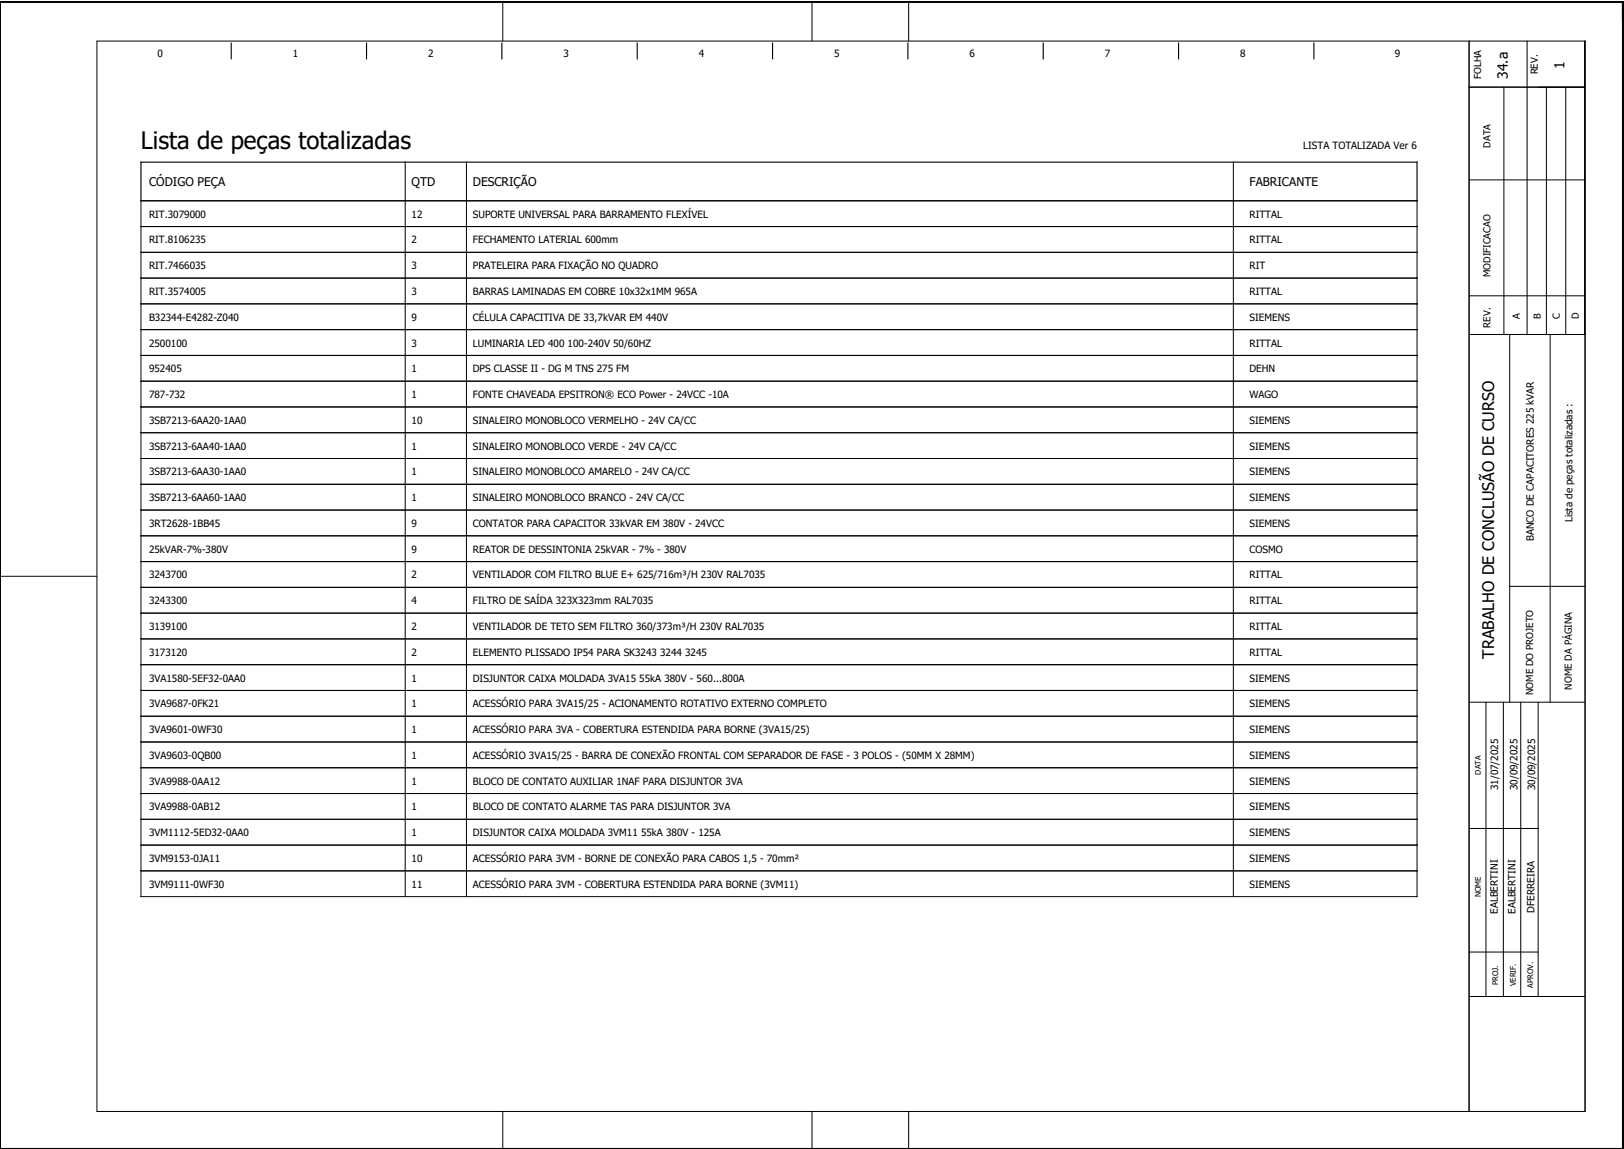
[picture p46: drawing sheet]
<svg xmlns="http://www.w3.org/2000/svg" width="504mm" height="357mm" viewBox="0 0 504 357" stroke-linecap="round" stroke-linejoin="round" font-family="sans-serif">
<defs><g id="words">
<text font-size="7.5" x="43.8" y="46.3">Lista de peças totalizadas</text>
<text font-size="5" x="463.7" y="204.4" transform="rotate(-90 463.7 204.4)">TRABALHO DE CONCLUSÃO DE CURSO</text>
<g font-size="4.3">
<text x="485.5" y="21.5" transform="rotate(-90 485.5 21.5)">1</text>
<text x="467.9" y="24.5" transform="rotate(-90 467.9 24.5)">34.a</text>
</g>
<g font-size="3.7">
<text x="46.2" y="57.8">CÓDIGO PEÇA</text>
<text x="127.8" y="57.8">QTD</text>
<text x="146.7" y="57.8">DESCRIÇÃO</text>
<text x="387.7" y="57.8">FABRICANTE</text>
</g>
<g font-size="3.1">
<text x="48.9" y="17.6">0</text>
<text x="90.9" y="17.6">1</text>
<text x="132.9" y="17.6">2</text>
<text x="174.9" y="17.6">3</text>
<text x="216.9" y="17.6">4</text>
<text x="258.9" y="17.6">5</text>
<text x="300.9" y="17.6">6</text>
<text x="342.9" y="17.6">7</text>
<text x="384.9" y="17.6">8</text>
<text x="432.9" y="17.6">9</text>
<text x="404.4" y="46.3">LISTA TOTALIZADA Ver 6</text>
<text x="46.2" y="67.6">RIT.3079000</text>
<text x="127.8" y="67.6">12</text>
<text x="146.7" y="67.6">SUPORTE UNIVERSAL PARA BARRAMENTO FLEXÍVEL</text>
<text x="387.7" y="67.6">RITTAL</text>
<text x="46.2" y="75.6">RIT.8106235</text>
<text x="127.8" y="75.6">2</text>
<text x="146.7" y="75.6">FECHAMENTO LATERIAL 600mm</text>
<text x="387.7" y="75.6">RITTAL</text>
<text x="46.2" y="83.6">RIT.7466035</text>
<text x="127.8" y="83.6">3</text>
<text x="146.7" y="83.6">PRATELEIRA PARA FIXAÇÃO NO QUADRO</text>
<text x="387.7" y="83.6">RIT</text>
<text x="46.2" y="91.6">RIT.3574005</text>
<text x="127.8" y="91.6">3</text>
<text x="146.7" y="91.6">BARRAS LAMINADAS EM COBRE 10x32x1MM 965A</text>
<text x="387.7" y="91.6">RITTAL</text>
<text x="46.2" y="99.6">B32344-E4282-Z040</text>
<text x="127.8" y="99.6">9</text>
<text x="146.7" y="99.6">CÉLULA CAPACITIVA DE 33,7kVAR EM 440V</text>
<text x="387.7" y="99.6">SIEMENS</text>
<text x="46.2" y="107.6">2500100</text>
<text x="127.8" y="107.6">3</text>
<text x="146.7" y="107.6">LUMINARIA LED 400 100-240V 50/60HZ</text>
<text x="387.7" y="107.6">RITTAL</text>
<text x="46.2" y="115.6">952405</text>
<text x="127.8" y="115.6">1</text>
<text x="146.7" y="115.6">DPS CLASSE II - DG M TNS 275 FM</text>
<text x="387.7" y="115.6">DEHN</text>
<text x="46.2" y="123.6">787-732</text>
<text x="127.8" y="123.6">1</text>
<text x="146.7" y="123.6">FONTE CHAVEADA EPSITRON® ECO Power - 24VCC -10A</text>
<text x="387.7" y="123.6">WAGO</text>
<text x="46.2" y="131.6">3SB7213-6AA20-1AA0</text>
<text x="127.8" y="131.6">10</text>
<text x="146.7" y="131.6">SINALEIRO MONOBLOCO VERMELHO - 24V CA/CC</text>
<text x="387.7" y="131.6">SIEMENS</text>
<text x="46.2" y="139.6">3SB7213-6AA40-1AA0</text>
<text x="127.8" y="139.6">1</text>
<text x="146.7" y="139.6">SINALEIRO MONOBLOCO VERDE - 24V CA/CC</text>
<text x="387.7" y="139.6">SIEMENS</text>
<text x="46.2" y="147.6">3SB7213-6AA30-1AA0</text>
<text x="127.8" y="147.6">1</text>
<text x="146.7" y="147.6">SINALEIRO MONOBLOCO AMARELO - 24V CA/CC</text>
<text x="387.7" y="147.6">SIEMENS</text>
<text x="46.2" y="155.6">3SB7213-6AA60-1AA0</text>
<text x="127.8" y="155.6">1</text>
<text x="146.7" y="155.6">SINALEIRO MONOBLOCO BRANCO - 24V CA/CC</text>
<text x="387.7" y="155.6">SIEMENS</text>
<text x="46.2" y="163.6">3RT2628-1BB45</text>
<text x="127.8" y="163.6">9</text>
<text x="146.7" y="163.6">CONTATOR PARA CAPACITOR 33kVAR EM 380V - 24VCC</text>
<text x="387.7" y="163.6">SIEMENS</text>
<text x="476" y="168" transform="rotate(-90 476 168)">BANCO DE CAPACITORES 225 kVAR</text>
<text x="488" y="162.2" transform="rotate(-90 488 162.2)">Lista de peças totalizadas :</text>
<text x="46.2" y="171.6">25kVAR-7%-380V</text>
<text x="127.8" y="171.6">9</text>
<text x="146.7" y="171.6">REATOR DE DESSINTONIA 25kVAR - 7% - 380V</text>
<text x="387.7" y="171.6">COSMO</text>
<text x="46.2" y="179.6">3243700</text>
<text x="127.8" y="179.6">2</text>
<text x="146.7" y="179.6">VENTILADOR COM FILTRO BLUE E+ 625/716m³/H 230V RAL7035</text>
<text x="387.7" y="179.6">RITTAL</text>
<text x="46.2" y="187.6">3243300</text>
<text x="127.8" y="187.6">4</text>
<text x="146.7" y="187.6">FILTRO DE SAÍDA 323X323mm RAL7035</text>
<text x="387.7" y="187.6">RITTAL</text>
<text x="46.2" y="195.6">3139100</text>
<text x="127.8" y="195.6">2</text>
<text x="146.7" y="195.6">VENTILADOR DE TETO SEM FILTRO 360/373m³/H 230V RAL7035</text>
<text x="387.7" y="195.6">RITTAL</text>
<text x="46.2" y="203.6">3173120</text>
<text x="127.8" y="203.6">2</text>
<text x="146.7" y="203.6">ELEMENTO PLISSADO IP54 PARA SK3243 3244 3245</text>
<text x="387.7" y="203.6">RITTAL</text>
<text x="46.2" y="211.6">3VA1580-5EF32-0AA0</text>
<text x="127.8" y="211.6">1</text>
<text x="146.7" y="211.6">DISJUNTOR CAIXA MOLDADA 3VA15 55kA 380V - 560...800A</text>
<text x="387.7" y="211.6">SIEMENS</text>
<text x="46.2" y="219.6">3VA9687-0FK21</text>
<text x="127.8" y="219.6">1</text>
<text x="146.7" y="219.6">ACESSÓRIO PARA 3VA15/25 - ACIONAMENTO ROTATIVO EXTERNO COMPLETO</text>
<text x="387.7" y="219.6">SIEMENS</text>
<text x="46.2" y="227.6">3VA9601-0WF30</text>
<text x="127.8" y="227.6">1</text>
<text x="146.7" y="227.6">ACESSÓRIO PARA 3VA - COBERTURA ESTENDIDA PARA BORNE (3VA15/25)</text>
<text x="387.7" y="227.6">SIEMENS</text>
<text x="46.2" y="235.6">3VA9603-0QB00</text>
<text x="127.8" y="235.6">1</text>
<text x="146.7" y="235.6">ACESSÓRIO 3VA15/25 - BARRA DE CONEXÃO FRONTAL COM SEPARADOR DE FASE - 3 POLOS - (50MM X 28MM)</text>
<text x="387.7" y="235.6">SIEMENS</text>
<text x="46.2" y="243.6">3VA9988-0AA12</text>
<text x="127.8" y="243.6">1</text>
<text x="146.7" y="243.6">BLOCO DE CONTATO AUXILIAR 1NAF PARA DISJUNTOR 3VA</text>
<text x="387.7" y="243.6">SIEMENS</text>
<text x="465" y="245.3" transform="rotate(-90 465 245.3)">31/07/2025</text>
<text x="471" y="245.3" transform="rotate(-90 471 245.3)">30/09/2025</text>
<text x="476.4" y="245.3" transform="rotate(-90 476.4 245.3)">30/09/2025</text>
<text x="46.2" y="251.6">3VA9988-0AB12</text>
<text x="127.8" y="251.6">1</text>
<text x="146.7" y="251.6">BLOCO DE CONTATO ALARME TAS PARA DISJUNTOR 3VA</text>
<text x="387.7" y="251.6">SIEMENS</text>
<text x="46.2" y="259.6">3VM1112-5ED32-0AA0</text>
<text x="127.8" y="259.6">1</text>
<text x="146.7" y="259.6">DISJUNTOR CAIXA MOLDADA 3VM11 55kA 380V - 125A</text>
<text x="387.7" y="259.6">SIEMENS</text>
<text x="46.2" y="267.6">3VM9153-0JA11</text>
<text x="127.8" y="267.6">10</text>
<text x="146.7" y="267.6">ACESSÓRIO PARA 3VM - BORNE DE CONEXÃO PARA CABOS 1,5 - 70mm²</text>
<text x="387.7" y="267.6">SIEMENS</text>
<text x="46.2" y="275.6">3VM9111-0WF30</text>
<text x="127.8" y="275.6">11</text>
<text x="146.7" y="275.6">ACESSÓRIO PARA 3VM - COBERTURA ESTENDIDA PARA BORNE (3VM11)</text>
<text x="387.7" y="275.6">SIEMENS</text>
<text x="464.8" y="283.7" transform="rotate(-90 464.8 283.7)">EALBERTINI</text>
<text x="470.3" y="283.7" transform="rotate(-90 470.3 283.7)">EALBERTINI</text>
<text x="476.2" y="283.3" transform="rotate(-90 476.2 283.3)">DFERREIRA</text>
</g>
<g font-size="3">
<text x="477.2" y="23.1" transform="rotate(-90 477.2 23.1)">REV.</text>
<text x="459.6" y="24.5" transform="rotate(-90 459.6 24.5)">FOLHA</text>
<text x="462.5" y="45.8" transform="rotate(-90 462.5 45.8)">DATA</text>
<text x="462.5" y="86" transform="rotate(-90 462.5 86)">MODIFICACAO</text>
<text x="462.5" y="101.7" transform="rotate(-90 462.5 101.7)">REV.</text>
<text x="471.7" y="98.9" transform="rotate(-90 471.7 98.9)">A</text>
<text x="478.2" y="99.2" transform="rotate(-90 478.2 99.2)">B</text>
<text x="484.1" y="99.1" transform="rotate(-90 484.1 99.1)">C</text>
<text x="489.9" y="99.2" transform="rotate(-90 489.9 99.2)">D</text>
<text x="475.7" y="215.8" transform="rotate(-90 475.7 215.8)">NOME DO PROJETO</text>
<text x="487.8" y="214.1" transform="rotate(-90 487.8 214.1)">NOME DA PÁGINA</text>
</g>
<g font-size="2.4">
<text x="459.6" y="240.4" transform="rotate(-90 459.6 240.4)">DATA</text>
<text x="459.6" y="278.5" transform="rotate(-90 459.6 278.5)">NOME</text>
<text x="464.9" y="305.9" transform="rotate(-90 464.9 305.9)">PROJ.</text>
<text x="470.4" y="306.1" transform="rotate(-90 470.4 306.1)">VERIF.</text>
<text x="475.8" y="306.6" transform="rotate(-90 475.8 306.6)">APROV.</text>
</g>
</g></defs>
<path d="M.1 .5h503.4v356h-503.4zM71.8 13.3v5M113.8 13.3v5M155.7 13.3v5M197.7 13.3v5M239.7 13.3v5M281.7 13.3v5M323.8 13.3v5M365.7 13.3v5M407.8 13.3v5M43.8 50.3h396v12h-396z" fill="none" stroke="#000" stroke-width=".35"/>
<g fill="none" stroke="#000" stroke-width=".31">
<path d="M.1 .5h503.8M.1 .8h503.8M30.1 12.7h461.8v332.3h-461.8zM156 .8v11.9M252 .8v11.9M282 .8v11.9M455.9 12.7v332.3M473.9 12.7v91.1M491.7 12.7v91.1M455.9 27.1h36M466.7 27.1v76.7M479.9 27.1v76.7"/>
<path d="M485.9 27.1v76.7M125.8 50.3v12M144.8 50.3v19.7M382.7 50.3v12M455.9 55.8h36M43.8 70.3h396M43.8 62.3h396v216h-396zM43.8 78.3h396M125.8 62.5v7.7M125.8 70.5v7.7M125.8 78.5v7.7M144.8 70.3v7.7"/>
<path d="M144.8 78.3v7.7M382.7 62.5v7.7M382.7 70.5v7.7M382.7 78.5v7.7M43.8 86.3h396M43.8 94.3h396M125.8 86.5v7.7M125.8 94.5v7.7M144.8 86.3v7.7M144.8 94.3v7.7M382.7 86.5v7.7M382.7 94.5v7.7"/>
<path d="M455.9 91.8h36M43.8 102.3h396M43.8 110.3h396M43.8 118.3h396M125.8 102.5v7.7M125.8 110.5v7.7M125.8 118.5v7.7M144.8 102.3v7.7M144.8 110.3v7.7M144.8 118.3v7.7M382.7 102.5v7.7M382.7 110.5v7.7"/>
<path d="M382.7 118.5v7.7M455.9 103.8h36M468.5 103.8v114.2M481.1 103.8v114.2M43.8 126.3h396M43.8 134.3h396M125.8 126.5v7.7M125.8 134.5v7.7M144.8 126.3v7.7M144.8 134.3v7.7M382.7 126.5v7.7M382.7 134.5v7.7"/>
<path d="M43.8 142.3h396M43.8 150.3h396M43.8 158.3h396M125.8 142.5v7.7M125.8 150.5v7.7M125.8 158.5v7.7M144.8 142.3v7.7M144.8 150.3v7.7M144.8 158.3v7.7M382.7 142.5v7.7M382.7 150.5v7.7M382.7 158.5v7.7"/>
<path d="M.1 178.9h30M43.8 166.3h396M43.8 174.3h396M125.8 166.5v7.7M125.8 174.5v7.7M144.8 166.3v7.7M144.8 174.3v7.7M382.7 166.5v7.7M382.7 174.5v7.7M43.8 182.3h396M43.8 190.3h396M43.8 198.3h396"/>
<path d="M125.8 182.5v7.7M125.8 190.5v7.7M125.8 198.5v7.7M144.8 182.3v7.7M144.8 190.3v7.7M144.8 198.3v7.7M382.7 182.5v7.7M382.7 190.5v7.7M382.7 198.5v7.7M468.5 182h23.2M43.8 206.3h396M43.8 214.3h396"/>
<path d="M125.8 206.5v7.7M125.8 214.5v7.7M144.8 206.3v7.7M144.8 214.3v7.7M382.7 206.5v7.7M382.7 214.5v7.7M455.9 218h35.8M461.1 218v91.3M466.5 218v91.3M471.9 218v91.3M477.3 218v91.3M43.8 222.3h396"/>
<path d="M43.8 230.3h396M43.8 238.3h396M125.8 222.5v7.7M125.8 230.5v7.7M125.8 238.5v7.7M144.8 222.3v7.7M144.8 230.3v7.7M144.8 238.3v7.7M382.7 222.5v7.7M382.7 230.5v7.7M382.7 238.5v7.7M43.8 246.3h396"/>
<path d="M43.8 254.3h396M125.8 246.5v7.7M125.8 254.5v7.7M144.8 246.3v7.7M144.8 254.3v7.7M382.7 246.5v7.7M382.7 254.5v7.7M455.9 257.2h21.4M43.8 262.3h396M43.8 270.3h396M125.8 262.5v7.7M125.8 270.5v7.7"/>
<path d="M144.8 262.3v7.7M144.8 270.3v7.7M382.7 262.5v7.7M382.7 270.5v7.7M455.9 295.5h21.4M455.9 309.3h35.9M.1 356.7v-356.2h503.8v356.2M156 345v11.7M252 345v11.7M282 345v11.7"/>
</g>
<use href="#words"/>
</svg>
